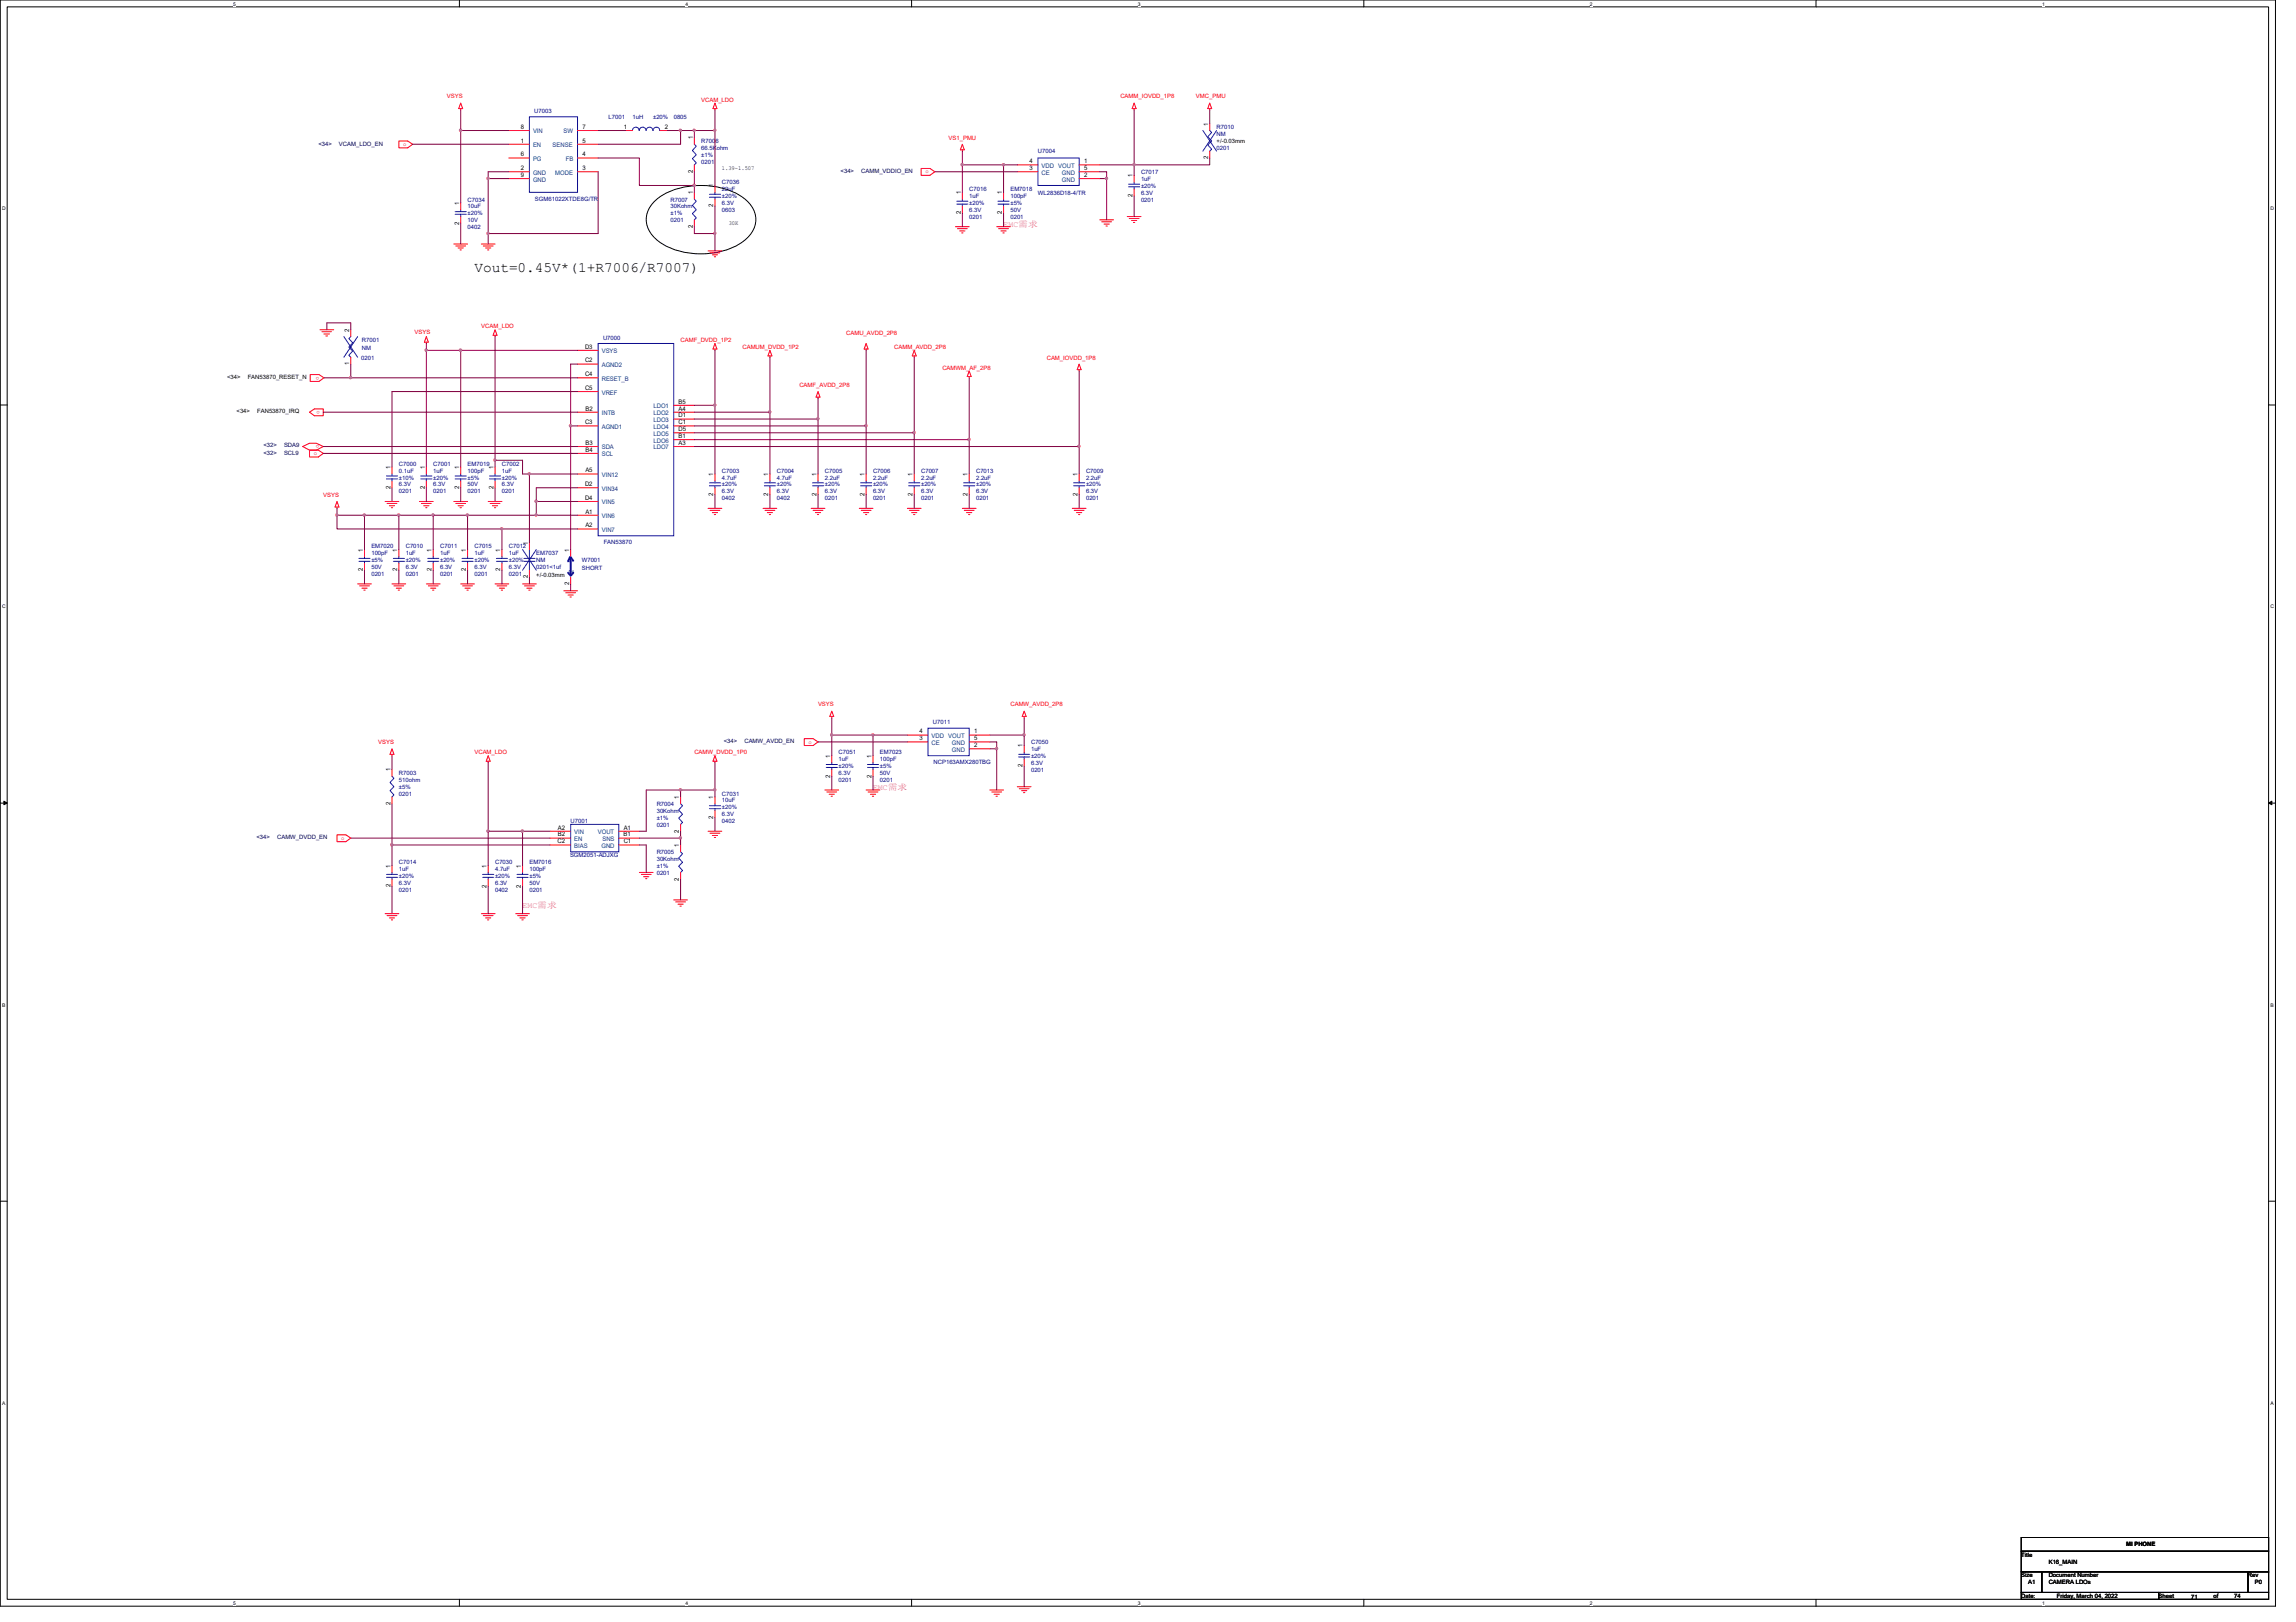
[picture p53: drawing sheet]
<svg xmlns="http://www.w3.org/2000/svg" width="297mm" height="210mm" viewBox="0 0 297 210" stroke-linecap="round" stroke-linejoin="round" font-family="sans-serif">
<defs><g id="words">
<text font-size="1.9" x="61.4" y="35.3">Vout=0.45V*(1+R7006/R7007)</text>
<g font-size="1.1" fill="#f0f">
<text x="129.8" y="29.4">EMC需需</text>
<text x="112.9" y="102.3">EMC需需</text>
<text x="67.6" y="117.6">EMC需需</text>
</g>
<g font-size=".8" fill="#f00">
<text x="57.8" y="12.7">VSYS</text>
<text x="90.7" y="13.2">VCAM_LDO</text>
<text x="144.9" y="12.7">CAMM_IOVDD_1P8</text>
<text x="154.7" y="12.7">VMC_PMU</text>
<text x="52.2" y="18.9">o</text>
<text x="119.7" y="22.4">o</text>
<text x="122.7" y="18.1">VS1_PMU</text>
<text x="53.6" y="43.2">VSYS</text>
<text x="62.3" y="42.5">VCAM_LDO</text>
<text x="88.1" y="44.3">CAMF_DVDD_1P2</text>
<text x="96.1" y="45.2">CAMUM_DVDD_1P2</text>
<text x="109.5" y="43.4">CAMU_AVDD_2P8</text>
<text x="115.7" y="45.2">CAMM_AVDD_2P8</text>
<text x="121.9" y="47.8">CAMWM_AF_2P8</text>
<text x="135.4" y="46.5">CAM_IOVDD_1P8</text>
<text x="41.3" y="48.7" transform="rotate(180 41.3 48.7)">o</text>
<text x="41.4" y="53.2" transform="rotate(180 41.4 53.2)">o</text>
<text x="103.4" y="50.1">CAMF_AVDD_2P8</text>
<text x="40.6" y="58.9">o</text>
<text x="41.3" y="57.6" transform="rotate(180 41.3 57.6)">o</text>
<text x="41.8" y="64.3">VSYS</text>
<text x="105.8" y="91.4">VSYS</text>
<text x="130.7" y="91.4">CAMW_AVDD_2P8</text>
<text x="48.9" y="96.3">VSYS</text>
<text x="61.4" y="97.6">VCAM_LDO</text>
<text x="89.8" y="97.6">CAMW_DVDD_1P0</text>
<text x="104.6" y="96.2">o</text>
<text x="44.2" y="108.7">o</text>
</g>
<g font-size=".8">
<text x="67.4" y="16.7">8</text>
<text x="75.4" y="16.7">7</text>
<text x="80.7" y="16.7">1</text>
<text x="86" y="16.7">2</text>
<text x="156.3" y="16.3" transform="rotate(-90 156.3 16.3)">1</text>
<text x="67.4" y="18.5">1</text>
<text x="67.4" y="20.2">6</text>
<text x="67.4" y="22">2</text>
<text x="67.4" y="22.9">9</text>
<text x="75.4" y="22">3</text>
<text x="75.4" y="20.2">4</text>
<text x="75.4" y="18.5">5</text>
<text x="89.6" y="22.4" transform="rotate(-90 89.6 22.4)">2</text>
<text x="89.6" y="18" transform="rotate(-90 89.6 18)">1</text>
<text x="93.4" y="22">1.39~1.507</text>
<text x="133.2" y="22">3</text>
<text x="133.2" y="21.1">4</text>
<text x="140.2" y="21.1">1</text>
<text x="140.2" y="22.9">2</text>
<text x="140.2" y="22">5</text>
<text x="146.5" y="22.9" transform="rotate(-90 146.5 22.9)">1</text>
<text x="156.3" y="20.6" transform="rotate(-90 156.3 20.6)">2</text>
<text x="157.4" y="18.5">+/-0.03mm</text>
<text x="59.4" y="29.1" transform="rotate(-90 59.4 29.1)">2</text>
<text x="59.4" y="26.5" transform="rotate(-90 59.4 26.5)">1</text>
<text x="89.6" y="29.5" transform="rotate(-90 89.6 29.5)">2</text>
<text x="89.6" y="25.1" transform="rotate(-90 89.6 25.1)">1</text>
<text x="92.3" y="24.3" transform="rotate(-90 92.3 24.3)">1</text>
<text x="92.3" y="26.8" transform="rotate(-90 92.3 26.8)">2</text>
<text x="94.3" y="29.1">30K</text>
<text x="124.3" y="27.7" transform="rotate(-90 124.3 27.7)">2</text>
<text x="124.3" y="25.1" transform="rotate(-90 124.3 25.1)">1</text>
<text x="129.6" y="27.7" transform="rotate(-90 129.6 27.7)">2</text>
<text x="129.6" y="25.1" transform="rotate(-90 129.6 25.1)">1</text>
<text x="146.5" y="25.5" transform="rotate(-90 146.5 25.5)">2</text>
<text x="45.2" y="47.3" transform="rotate(-90 45.2 47.3)">1</text>
<text x="45.2" y="42.9" transform="rotate(-90 45.2 42.9)">2</text>
<text x="75.7" y="45.1">D3</text>
<text x="75.7" y="46.9">C2</text>
<text x="29.4" y="49.1">&lt;34&gt;</text>
<text x="30.6" y="53.5">&lt;34&gt;</text>
<text x="32" y="49.1">FAN53870_RESET_N</text>
<text x="33.3" y="53.5">FAN53870_IRQ</text>
<text x="75.7" y="50.5">C5</text>
<text x="75.7" y="48.7">C4</text>
<text x="75.7" y="53.1">B2</text>
<text x="87.8" y="52.2">B5</text>
<text x="87.8" y="53.1">A4</text>
<text x="75.7" y="54.9">C3</text>
<text x="75.7" y="58.5">B4</text>
<text x="75.7" y="57.6">B3</text>
<text x="87.8" y="54">D1</text>
<text x="87.8" y="54.9">C1</text>
<text x="87.8" y="55.8">D5</text>
<text x="87.8" y="56.7">B1</text>
<text x="87.8" y="57.6">A3</text>
<text x="50.5" y="63.3" transform="rotate(-90 50.5 63.3)">2</text>
<text x="50.5" y="60.7" transform="rotate(-90 50.5 60.7)">1</text>
<text x="54.9" y="63.3" transform="rotate(-90 54.9 63.3)">2</text>
<text x="54.9" y="60.7" transform="rotate(-90 54.9 60.7)">1</text>
<text x="59.4" y="63.3" transform="rotate(-90 59.4 63.3)">2</text>
<text x="59.4" y="60.7" transform="rotate(-90 59.4 60.7)">1</text>
<text x="63.8" y="63.3" transform="rotate(-90 63.8 63.3)">2</text>
<text x="63.8" y="60.7" transform="rotate(-90 63.8 60.7)">1</text>
<text x="75.7" y="62.9">D2</text>
<text x="75.7" y="64.7">D4</text>
<text x="75.7" y="61.1">A5</text>
<text x="92.3" y="64.2" transform="rotate(-90 92.3 64.2)">2</text>
<text x="92.3" y="61.6" transform="rotate(-90 92.3 61.6)">1</text>
<text x="99.4" y="64.2" transform="rotate(-90 99.4 64.2)">2</text>
<text x="99.4" y="61.6" transform="rotate(-90 99.4 61.6)">1</text>
<text x="105.6" y="64.2" transform="rotate(-90 105.6 64.2)">2</text>
<text x="105.6" y="61.6" transform="rotate(-90 105.6 61.6)">1</text>
<text x="111.8" y="64.2" transform="rotate(-90 111.8 64.2)">2</text>
<text x="111.8" y="61.6" transform="rotate(-90 111.8 61.6)">1</text>
<text x="118.1" y="64.2" transform="rotate(-90 118.1 64.2)">2</text>
<text x="118.1" y="61.6" transform="rotate(-90 118.1 61.6)">1</text>
<text x="125.2" y="64.2" transform="rotate(-90 125.2 64.2)">2</text>
<text x="125.2" y="61.6" transform="rotate(-90 125.2 61.6)">1</text>
<text x="139.4" y="64.2" transform="rotate(-90 139.4 64.2)">2</text>
<text x="139.4" y="61.6" transform="rotate(-90 139.4 61.6)">1</text>
<text x="46.9" y="71.4" transform="rotate(-90 46.9 71.4)">1</text>
<text x="51.4" y="71.4" transform="rotate(-90 51.4 71.4)">1</text>
<text x="55.8" y="71.4" transform="rotate(-90 55.8 71.4)">1</text>
<text x="60.3" y="71.4" transform="rotate(-90 60.3 71.4)">1</text>
<text x="64.7" y="71.4" transform="rotate(-90 64.7 71.4)">1</text>
<text x="68.3" y="70.5" transform="rotate(-90 68.3 70.5)">1</text>
<text x="73.6" y="71.4" transform="rotate(-90 73.6 71.4)">1</text>
<text x="75.7" y="66.5">A1</text>
<text x="75.7" y="68.2">A2</text>
<text x="46.9" y="74" transform="rotate(-90 46.9 74)">2</text>
<text x="51.4" y="74" transform="rotate(-90 51.4 74)">2</text>
<text x="55.8" y="74" transform="rotate(-90 55.8 74)">2</text>
<text x="60.3" y="74" transform="rotate(-90 60.3 74)">2</text>
<text x="64.7" y="74" transform="rotate(-90 64.7 74)">2</text>
<text x="68.3" y="74.8" transform="rotate(-90 68.3 74.8)">2</text>
<text x="69.4" y="74.7">+/-0.03mm</text>
<text x="73.6" y="75.7" transform="rotate(-90 73.6 75.7)">2</text>
<text x="119" y="95.8">3</text>
<text x="119" y="94.9">4</text>
<text x="126" y="95.8">5</text>
<text x="126" y="94.9">1</text>
<text x="50.5" y="99.8" transform="rotate(-90 50.5 99.8)">1</text>
<text x="107.4" y="100.6" transform="rotate(-90 107.4 100.6)">2</text>
<text x="107.4" y="98" transform="rotate(-90 107.4 98)">1</text>
<text x="112.7" y="100.6" transform="rotate(-90 112.7 100.6)">2</text>
<text x="112.7" y="98" transform="rotate(-90 112.7 98)">1</text>
<text x="126" y="96.7">2</text>
<text x="132.3" y="99.3" transform="rotate(-90 132.3 99.3)">2</text>
<text x="132.3" y="96.7" transform="rotate(-90 132.3 96.7)">1</text>
<text x="50.5" y="104.2" transform="rotate(-90 50.5 104.2)">2</text>
<text x="72.2" y="107.4">A2</text>
<text x="80.7" y="107.4">A1</text>
<text x="87.8" y="107.7" transform="rotate(-90 87.8 107.7)">2</text>
<text x="87.8" y="103.4" transform="rotate(-90 87.8 103.4)">1</text>
<text x="92.3" y="106" transform="rotate(-90 92.3 106)">2</text>
<text x="92.3" y="103.4" transform="rotate(-90 92.3 103.4)">1</text>
<text x="50.5" y="112.3" transform="rotate(-90 50.5 112.3)">1</text>
<text x="62.9" y="112.3" transform="rotate(-90 62.9 112.3)">1</text>
<text x="67.4" y="112.3" transform="rotate(-90 67.4 112.3)">1</text>
<text x="72.1" y="109.1">C2</text>
<text x="72.2" y="108.2">B2</text>
<text x="80.7" y="108.2">B1</text>
<text x="80.7" y="109.1">C1</text>
<text x="87.8" y="114" transform="rotate(-90 87.8 114)">2</text>
<text x="87.8" y="109.6" transform="rotate(-90 87.8 109.6)">1</text>
<text x="50.5" y="114.9" transform="rotate(-90 50.5 114.9)">2</text>
<text x="62.9" y="114.9" transform="rotate(-90 62.9 114.9)">2</text>
<text x="67.4" y="114.9" transform="rotate(-90 67.4 114.9)">2</text>
<text x="261.5" y="201.5">Title</text>
<text x="265" y="202.4">K16_MAIN</text>
<text x="275.1" y="200.1">MI PHONE</text>
<text x="261.5" y="204.1">Size</text>
<text x="261.5" y="206.8">Date:</text>
<text x="262.4" y="205">A1</text>
<text x="265" y="204.1">Document Number</text>
<text x="265" y="205">CAMERA LDOs</text>
<text x="266.1" y="206.8">Friday, March 04, 2022</text>
<text x="279.3" y="206.8">Sheet</text>
<text x="283.5" y="206.9">71</text>
<text x="286.4" y="206.8">of</text>
<text x="289" y="206.8">74</text>
<text x="290.8" y="204.1">Rev</text>
<text x="291.7" y="205">P0</text>
</g>
<g font-size=".8" fill="#004080">
<text x="69" y="17.3">VIN</text>
<text x="72.9" y="17.3">SW</text>
<text x="69" y="19">EN</text>
<text x="69" y="20.8">PG</text>
<text x="69" y="22.6">GND</text>
<text x="69" y="23.5">GND</text>
<text x="71.5" y="19">SENSE</text>
<text x="71.8" y="22.6">MODE</text>
<text x="73.2" y="20.8">FB</text>
<text x="134.7" y="22.6">CE</text>
<text x="134.7" y="21.7">VDD VOUT</text>
<text x="137.4" y="23.5">GND</text>
<text x="137.4" y="22.6">GND</text>
<text x="77.8" y="45.7">VSYS</text>
<text x="77.8" y="47.5">AGND2</text>
<text x="77.8" y="49.3">RESET_B</text>
<text x="77.8" y="51.1">VREF</text>
<text x="77.8" y="53.7">INTB</text>
<text x="84.5" y="52.8">LDO1</text>
<text x="84.5" y="53.7">LDO2</text>
<text x="77.8" y="55.5">AGND1</text>
<text x="77.8" y="59.1">SCL</text>
<text x="77.8" y="58.2">SDA</text>
<text x="84.5" y="54.6">LDO3</text>
<text x="84.5" y="55.5">LDO4</text>
<text x="84.5" y="56.4">LDO5</text>
<text x="84.5" y="57.3">LDO6</text>
<text x="84.5" y="58.2">LDO7</text>
<text x="77.8" y="61.7">VIN12</text>
<text x="77.8" y="63.5">VIN34</text>
<text x="77.8" y="65.3">VIN5</text>
<text x="77.8" y="67.1">VIN6</text>
<text x="77.8" y="68.8">VIN7</text>
<text x="74.2" y="74.2" transform="rotate(-90 74.2 74.2)">2</text>
<text x="74.2" y="72.9" transform="rotate(-90 74.2 72.9)">1</text>
<text x="120.5" y="95.5">VDD VOUT</text>
<text x="120.5" y="96.4">CE</text>
<text x="123.1" y="96.4">GND</text>
<text x="123.1" y="97.3">GND</text>
<text x="74.3" y="108">VIN</text>
<text x="77.3" y="108">VOUT</text>
<text x="74.3" y="108.8">EN</text>
<text x="74.3" y="109.7">BIAS</text>
<text x="77.8" y="109.7">GND</text>
<text x="77.9" y="108.8">SNS</text>
</g>
<g font-size=".8" fill="#000080">
<text x="69.1" y="14.6">U7003</text>
<text x="78.7" y="15.4">L7001</text>
<text x="81.8" y="15.4">1uH</text>
<text x="84.5" y="15.4">±20%</text>
<text x="87.2" y="15.4">0805</text>
<text x="157.4" y="16.7">R7010</text>
<text x="157.4" y="17.6">NM</text>
<text x="90.7" y="18.5">R7006</text>
<text x="90.7" y="19.4">66.5Kohm</text>
<text x="90.7" y="20.3">±1%</text>
<text x="90.7" y="21.2">0201</text>
<text x="93.4" y="23.8">C7036</text>
<text x="134.3" y="19.9">U7004</text>
<text x="147.6" y="22.5">C7017</text>
<text x="147.6" y="23.4">1uF</text>
<text x="157.4" y="19.4">0201</text>
<text x="60.5" y="26.1">C7034</text>
<text x="60.5" y="27">10uF</text>
<text x="60.5" y="29.6">0402</text>
<text x="60.5" y="28.7">10V</text>
<text x="60.5" y="27.9">±20%</text>
<text x="69.2" y="26">SGM61022XTDE8G/TR</text>
<text x="86.7" y="26.1">R7007</text>
<text x="86.7" y="27">30Kohm</text>
<text x="86.7" y="27.9">±1%</text>
<text x="86.7" y="28.7">0201</text>
<text x="93.4" y="24.7">22uF</text>
<text x="93.4" y="27.4">0603</text>
<text x="93.4" y="26.5">6.3V</text>
<text x="93.4" y="25.6">±20%</text>
<text x="125.4" y="24.7">C7016</text>
<text x="125.4" y="25.6">1uF</text>
<text x="125.4" y="28.3">0201</text>
<text x="125.4" y="27.4">6.3V</text>
<text x="125.4" y="26.5">±20%</text>
<text x="130.7" y="24.7">EM7018</text>
<text x="130.7" y="25.6">100pF</text>
<text x="130.7" y="28.3">0201</text>
<text x="130.7" y="27.4">50V</text>
<text x="130.7" y="26.5">±5%</text>
<text x="134.3" y="25.3">WL2836D18-4/TR</text>
<text x="147.6" y="26.1">0201</text>
<text x="147.6" y="25.2">6.3V</text>
<text x="147.6" y="24.3">±20%</text>
<text x="46.7" y="46.5">0201</text>
<text x="46.8" y="44.3">R7001</text>
<text x="46.8" y="45.3">NM</text>
<text x="78" y="43.9">U7000</text>
<text x="51.6" y="60.3">C7000</text>
<text x="51.6" y="61.2">0.1uF</text>
<text x="51.6" y="63.8">0201</text>
<text x="51.6" y="63">6.3V</text>
<text x="51.6" y="62.1">±10%</text>
<text x="56" y="60.3">C7001</text>
<text x="56" y="61.2">1uF</text>
<text x="56" y="63.8">0201</text>
<text x="56" y="63">6.3V</text>
<text x="56" y="62.1">±20%</text>
<text x="60.5" y="60.3">EM7019</text>
<text x="60.5" y="61.2">100pF</text>
<text x="60.5" y="63.8">0201</text>
<text x="60.5" y="63">50V</text>
<text x="60.5" y="62.1">±5%</text>
<text x="64.9" y="60.3">C7002</text>
<text x="64.9" y="61.2">1uF</text>
<text x="64.9" y="63.8">0201</text>
<text x="64.9" y="63">6.3V</text>
<text x="64.9" y="62.1">±20%</text>
<text x="93.4" y="61.2">C7003</text>
<text x="93.4" y="62.1">4.7uF</text>
<text x="93.4" y="64.7">0402</text>
<text x="93.4" y="63.8">6.3V</text>
<text x="93.4" y="63">±20%</text>
<text x="100.5" y="61.2">C7004</text>
<text x="100.5" y="62.1">4.7uF</text>
<text x="100.5" y="64.7">0402</text>
<text x="100.5" y="63.8">6.3V</text>
<text x="100.5" y="62.9">±20%</text>
<text x="106.7" y="61.2">C7005</text>
<text x="106.7" y="62.1">2.2uF</text>
<text x="106.7" y="64.7">0201</text>
<text x="106.7" y="63.8">6.3V</text>
<text x="106.7" y="63">±20%</text>
<text x="112.9" y="61.2">C7006</text>
<text x="112.9" y="62.1">2.2uF</text>
<text x="112.9" y="64.7">0201</text>
<text x="112.9" y="63.8">6.3V</text>
<text x="112.9" y="63">±20%</text>
<text x="119.2" y="61.2">C7007</text>
<text x="119.2" y="62.1">2.2uF</text>
<text x="119.2" y="64.7">0201</text>
<text x="119.2" y="63.8">6.3V</text>
<text x="119.2" y="62.9">±20%</text>
<text x="126.3" y="61.2">C7013</text>
<text x="126.3" y="62.1">2.2uF</text>
<text x="126.3" y="64.7">0201</text>
<text x="126.3" y="63.8">6.3V</text>
<text x="126.3" y="62.9">±20%</text>
<text x="140.5" y="61.2">C7009</text>
<text x="140.5" y="62.1">2.2uF</text>
<text x="140.5" y="64.7">0201</text>
<text x="140.5" y="63.8">6.3V</text>
<text x="140.5" y="63">±20%</text>
<text x="48" y="71">EM7020</text>
<text x="48" y="71.8">100pF</text>
<text x="52.5" y="71">C7010</text>
<text x="52.5" y="71.8">1uF</text>
<text x="56.9" y="71">C7011</text>
<text x="56.9" y="71.8">1uF</text>
<text x="61.4" y="71">C7015</text>
<text x="61.4" y="71.8">1uF</text>
<text x="65.8" y="71">C7012</text>
<text x="65.8" y="71.8">1uF</text>
<text x="69.4" y="71.8">EM7037</text>
<text x="78.1" y="70.4">FAN53870</text>
<text x="48" y="74.5">0201</text>
<text x="48" y="73.6">50V</text>
<text x="48" y="72.7">±5%</text>
<text x="52.5" y="74.5">0201</text>
<text x="52.5" y="73.6">6.3V</text>
<text x="52.5" y="72.7">±20%</text>
<text x="56.9" y="74.5">0201</text>
<text x="56.9" y="73.6">6.3V</text>
<text x="56.9" y="72.7">±20%</text>
<text x="61.4" y="74.5">0201</text>
<text x="61.4" y="73.6">6.3V</text>
<text x="61.4" y="72.7">±20%</text>
<text x="65.8" y="74.5">0201</text>
<text x="65.8" y="73.6">6.3V</text>
<text x="65.8" y="72.7">±20%</text>
<text x="69.4" y="72.7">NM</text>
<text x="69.4" y="73.6">0201&lt;1uf</text>
<text x="75.3" y="72.7">W7001</text>
<text x="75.3" y="73.8">SHORT</text>
<text x="120.7" y="93.7">U7011</text>
<text x="51.6" y="100.3">R7003</text>
<text x="51.6" y="101.2">510ohm</text>
<text x="108.5" y="97.6">C7051</text>
<text x="108.5" y="98.5">1uF</text>
<text x="108.5" y="101.2">0201</text>
<text x="108.5" y="100.3">6.3V</text>
<text x="108.5" y="99.4">±20%</text>
<text x="113.8" y="97.6">EM7023</text>
<text x="113.8" y="98.5">100pF</text>
<text x="113.8" y="101.2">0201</text>
<text x="113.8" y="100.3">50V</text>
<text x="113.8" y="99.4">±5%</text>
<text x="120.8" y="98.8">NCP163AMX280TBG</text>
<text x="133.4" y="96.3">C7050</text>
<text x="133.4" y="97.2">1uF</text>
<text x="133.4" y="99.9">0201</text>
<text x="133.4" y="99">6.3V</text>
<text x="133.4" y="98.1">±20%</text>
<text x="51.6" y="102.1">±5%</text>
<text x="51.6" y="103">0201</text>
<text x="73.8" y="106.5">U7001</text>
<text x="85" y="104.3">R7004</text>
<text x="85" y="105.2">30Kohm</text>
<text x="85" y="106.1">±1%</text>
<text x="85" y="107">0201</text>
<text x="93.4" y="103">C7031</text>
<text x="93.4" y="103.8">10uF</text>
<text x="93.4" y="106.5">0402</text>
<text x="93.4" y="105.6">6.3V</text>
<text x="93.4" y="104.7">±20%</text>
<text x="51.6" y="111.8">C7014</text>
<text x="51.6" y="112.7">1uF</text>
<text x="51.6" y="113.6">±20%</text>
<text x="64" y="111.8">C7030</text>
<text x="64" y="112.7">4.7uF</text>
<text x="64" y="113.6">±20%</text>
<text x="68.5" y="111.8">EM7016</text>
<text x="68.5" y="112.7">100pF</text>
<text x="68.5" y="113.6">±5%</text>
<text x="73.7" y="111">SGM2051-ADJXG</text>
<text x="85" y="110.5">R7005</text>
<text x="85" y="111.4">30Kohm</text>
<text x="85" y="112.3">±1%</text>
<text x="85" y="113.2">0201</text>
<text x="51.6" y="115.4">0201</text>
<text x="51.6" y="114.5">6.3V</text>
<text x="64" y="115.4">0402</text>
<text x="64" y="114.5">6.3V</text>
<text x="68.5" y="115.4">0201</text>
<text x="68.5" y="114.5">50V</text>
</g>
<g font-size=".8" fill="#000040">
<text x="41.2" y="18.8">&lt;34&gt;</text>
<text x="43.9" y="18.8">VCAM_LDO_EN</text>
<text x="108.8" y="22.4">&lt;34&gt;</text>
<text x="111.4" y="22.4">CAMM_VDDIO_EN</text>
<text x="34.1" y="58.8">&lt;32&gt;</text>
<text x="34.1" y="57.9">&lt;32&gt;</text>
<text x="36.7" y="57.9">SDA9</text>
<text x="36.7" y="58.8">SCL9</text>
<text x="93.6" y="96.2">&lt;34&gt;</text>
<text x="96.3" y="96.2">CAMW_AVDD_EN</text>
<text x="33.2" y="108.6">&lt;34&gt;</text>
<text x="35.9" y="108.6">CAMW_DVDD_EN</text>
</g>
<g font-size=".6">
<text x="30.2" y=".7">5</text>
<text x="88.7" y=".7">4</text>
<text x="147.2" y=".7">3</text>
<text x="205.7" y=".7">2</text>
<text x="264.2" y=".7">1</text>
<text x=".3" y="27.2">D</text>
<text x="293.7" y="27.2">D</text>
<text x=".3" y="78.7">C</text>
<text x="293.7" y="78.7">C</text>
<text x=".3" y="130.3">B</text>
<text x="293.7" y="130.3">B</text>
<text x=".3" y="181.8">A</text>
<text x="293.7" y="181.8">A</text>
<text x="30.2" y="207.7">5</text>
<text x="88.7" y="207.7">4</text>
<text x="147.2" y="207.7">3</text>
<text x="205.7" y="207.7">2</text>
<text x="264.2" y="207.7">1</text>
</g>
</g></defs>
<path d="M0 0h294.4v207.9h-294.4zM.9 .9h292.6v206.1h-292.6z" fill="none" stroke="#000" stroke-width=".13"/>
<g fill="#fff">
<path d="M30.2 .1h.3v.7h-.3z"/>
<path d="M30.2 207.1h.3v.7h-.3z"/>
</g>
<path d="M59.4 0v.9M59.4 207v.9" fill="none" stroke="#000" stroke-width=".13"/>
<g fill="#fff">
<path d="M88.7 .1h.3v.7h-.3z"/>
<path d="M88.7 207.1h.3v.7h-.3z"/>
</g>
<path d="M117.9 0v.9M117.9 207v.9" fill="none" stroke="#000" stroke-width=".13"/>
<g fill="#fff">
<path d="M147.2 .1h.3v.7h-.3z"/>
<path d="M147.2 207.1h.3v.7h-.3z"/>
</g>
<path d="M176.4 0v.9M176.4 207v.9" fill="none" stroke="#000" stroke-width=".13"/>
<g fill="#fff">
<path d="M205.7 .1h.3v.7h-.3z"/>
<path d="M205.7 207.1h.3v.7h-.3z"/>
</g>
<path d="M234.9 0v.9M234.9 207v.9" fill="none" stroke="#000" stroke-width=".13"/>
<g fill="#fff">
<path d="M264.2 .1h.3v.7h-.3z"/>
<path d="M264.2 207.1h.3v.7h-.3z"/>
<path d="M.3 26.6h.5v.7h-.5z"/>
<path d="M293.7 26.6h.5v.7h-.5z"/>
<path d="M.3 78.1h.5v.8h-.5z"/>
<path d="M293.7 78.1h.5v.8h-.5z"/>
</g>
<path d="M0 52.4h.9M293.5 52.4h.9" fill="none" stroke="#000" stroke-width=".13"/>
<g fill="#fff">
<path d="M.3 129.7h.4v.7h-.4z"/>
<path d="M293.7 129.7h.5v.7h-.5z"/>
</g>
<path d="M0 103.9h.9M.5 103.7l.4 .2-.4 .2zM293.5 103.9l.4-.2v.4zM293.5 103.9h.9" fill="none" stroke="#000" stroke-width=".13"/>
<path d="M.5 103.7l.4 .2-.4 .2zM293.5 103.9l.4-.2v.4z" fill="#000"/>
<g fill="#fff">
<path d="M.3 181.2h.4v.7h-.4z"/>
<path d="M293.7 181.2h.4v.7h-.4z"/>
</g>
<path d="M85 25.8a10 10 0 0 1 8.9-1.3 5.2 5.2 0 0 1 3.8 3.2 3.6 3.6 0 0 1-2 3.8 10.3 10.3 0 0 1-10 0 3.5 3.5 0 0 1-1.7-4.5l.4-.6zM0 155.4h.9M293.5 155.4h.9M261.5 199h32v1.7h-32zM261.5 200.7h32v2.7h-32zM261.5 203.4h2.7v2.7h-2.7zM261.5 206.1h17.8v.9h-17.8zM264.2 203.4h26.6v2.7h-26.6zM279.3 206.1h14.2v.9h-14.2zM290.8 203.4h2.7v2.7h-2.7z" fill="none" stroke="#000" stroke-width=".13"/>
<g fill="none" stroke="#f00" stroke-width=".13">
<path d="M51.6 18.2h1.1l.7 .5-.7 .4h-1.1zM59.6 13.3l.3 .8h-.6zM59.6 14.1v.1M65.8 16.9h2.7M65.8 18.7h2.7M74.7 16.9h2.7M74.7 18.7h2.7M80.9 16.9h.9M85.4 16.9h.9M89.8 17.8v.9M92.5 13.3l.2 .8h-.5zM92.5 14.1v.1"/>
<path d="M124.5 18.7l.3 .7h-.6zM124.5 19.4v.2M146.7 13.3l.3 .8h-.5zM146.7 14.1v.1M156.5 13.3l.3 .8h-.6zM156.5 14.1v.1M156.5 16v.9M156.5 19.6v.8M58.7 31.6h1.8M59 31.8h1.2M59.3 32.1h.6M59.5 32.3h.2"/>
<path d="M59.6 26.2v.9M59.6 28v.9M62.3 31.6h1.7M62.5 31.8h1.3M62.8 32.1h.7M63.1 32.3h.1M65.8 23.1h2.7M65.8 22.2h2.7M65.8 20.4h2.7M74.7 22.2h2.7M74.7 20.4h2.7M89.8 21.3v.9"/>
<path d="M89.8 24.9v.9M89.8 28.4v.9M91.6 32.5h1.8M91.9 32.7h1.2M92.2 33h.6M92.4 33.2h.2M92.5 24v.9M92.5 25.8v.9M119.2 21.8h1.1l.6 .4-.6 .5h-1.1zM123.6 29.3h1.8M123.9 29.6h1.2M124.2 29.9h.6"/>
<path d="M124.4 30.1h.2M124.5 24.9v.9M124.5 26.7v.9M128.9 29.3h1.8M129.2 29.6h1.3M129.5 29.9h.7M129.7 30.1h.2M129.8 24.9v.9M129.8 26.7v.9M131.6 21.3h2.7M131.6 22.2h2.7M139.6 21.3h2.7"/>
<path d="M139.6 23.1h2.7M139.6 22.2h2.7M142.3 28.4h1.8M142.5 28.7h1.3M142.8 29h.7M143.1 29.3h.2M145.8 28h1.8M146.1 28.3h1.3M146.4 28.5h.7M146.6 28.8h.2M146.7 22.7v.9M146.7 24.5v.9"/>
<path d="M39.2 57.8l.8-.4h.9l.9 .4-.9 .5h-.9zM40 58.3h1.2l.6 .4-.6 .4h-1.2zM40 53.3l.7-.4h1.1v.9h-1.1zM40.1 48.5h1.2l.6 .4-.6 .5h-1.2zM41.4 42.7h1.8M41.7 42.9h1.2M41.9 43.2h.7M42.2 43.5h.2M45.4 42.7v.9M45.4 46.2v.9M55.2 44.3v.1M55.2 43.6l.2 .7h-.5z"/>
<path d="M64 42.7l.3 .7h-.5zM64 43.4v.2M74.7 53.3h2.7M74.7 55.1h2.7M74.7 57.8h2.7M74.7 50.7h2.7M74.7 58.7h2.7M74.7 48.9h2.7M74.7 45.3h2.7M74.7 47.1h2.7M87.2 52.5h2.6M87.2 53.3h2.6"/>
<path d="M87.2 54.2h2.6M87.2 55.1h2.6M87.2 56h2.6M87.2 56.9h2.6M87.2 57.8h2.6M92.5 44.4l.2 .8h-.5zM92.5 45.2v.1M99.6 45.3l.3 .8h-.5zM99.6 46.1v.1M105.8 50.7l.3 .7h-.5zM105.8 51.4v.2M112.1 45.2v.1"/>
<path d="M112.1 44.4l.2 .8h-.5zM118.3 46.1v.1M118.3 45.3l.2 .8h-.5zM125.4 48.7v.2M125.4 48l.2 .7h-.5zM139.6 47.1l.3 .7h-.5zM139.6 47.8v.2M43.6 64.9l.3 .7h-.6zM43.6 65.6v.2M46.3 75.6h1.7M46.5 75.8h1.3M46.8 76.1h.7"/>
<path d="M47.1 76.4h.1M47.2 71.1v.9M47.2 72.9v.9M49.8 64.9h1.8M50.1 65.2h1.2M50.4 65.4h.7M50.6 65.7h.2M50.7 75.6h1.8M50.7 60.5v.8M50.7 62.2v.9M51 75.8h1.2M51.3 76.1h.6"/>
<path d="M51.5 76.4h.2M51.6 71.1v.9M51.6 72.9v.9M54.3 64.9h1.7M54.5 65.2h1.3M54.8 65.4h.7M55.1 65.7h.1M55.2 75.6h1.7M55.2 60.5v.8M55.2 62.2v.9M55.4 75.8h1.3M55.7 76.1h.7"/>
<path d="M56 76.4h.1M56 71.1v.9M56 72.9v.9M58.7 64.9h1.8M59 65.2h1.2M59.3 65.4h.6M59.5 65.7h.2M59.6 75.6h1.8M59.6 60.5v.8M59.6 62.2v.9M59.9 75.8h1.2M60.2 76.1h.6"/>
<path d="M60.4 76.4h.2M60.5 71.1v.9M60.5 72.9v.9M63.2 64.9h1.7M63.4 65.2h1.3M63.7 65.4h.7M64 65.7h.1M64 75.6h1.8M64 60.5v.8M64 62.2v.9M64.3 75.8h1.3M64.6 76.1h.7"/>
<path d="M64.9 76.4h.1M64.9 71.1v.9M64.9 72.9v.9M67.6 75.6h1.8M67.9 75.8h1.2M68.2 76.1h.6M68.4 76.4h.2M68.5 70.2v.9M68.5 73.8v.9M72.9 76.5h1.8M73.2 76.7h1.3M73.5 77h.7"/>
<path d="M73.7 77.3h.2M73.8 71.1v.9M73.8 74.7v.9M74.7 64.9h2.7M74.7 61.3h2.7M74.7 63.1h2.7M74.7 66.7h2.7M74.7 68.5h2.7M91.6 65.8h1.8M91.9 66h1.2M92.2 66.3h.6M92.4 66.6h.2"/>
<path d="M92.5 61.3v.9M92.5 63.1v.9M98.7 65.8h1.8M99 66h1.2M99.3 66.3h.6M99.5 66.6h.2M99.6 61.3v.9M99.6 63.1v.9M104.9 65.8h1.8M105.2 66h1.3M105.5 66.3h.7M105.7 66.6h.2"/>
<path d="M105.8 61.3v.9M105.8 63.1v.9M111.2 65.8h1.7M111.4 66h1.3M111.7 66.3h.7M112 66.6h.1M112.1 61.3v.9M112.1 63.1v.9M117.4 65.8h1.8M117.6 66h1.3M117.9 66.3h.7M118.2 66.6h.2"/>
<path d="M118.3 61.3v.9M118.3 63.1v.9M124.5 65.8h1.8M124.8 66h1.2M125 66.3h.7M125.3 66.6h.2M125.4 61.3v.9M125.4 63.1v.9M138.7 65.8h1.8M139 66h1.2M139.3 66.3h.7M139.5 66.6h.2"/>
<path d="M139.6 61.3v.9M139.6 63.1v.9M50.7 96.9l.3 .7h-.5zM50.7 97.6v.2M50.7 99.6v.9M63.2 97.8l.2 .7h-.5zM63.2 98.5v.2M92.5 97.8l.2 .7h-.5zM92.5 98.5v.2M104.1 95.6h1.1l.6 .4-.6 .5h-1.1zM107.6 92l.3 .7h-.5zM107.6 92.7v.2"/>
<path d="M107.6 97.8v.9M107.6 99.6v.9M112.9 97.8v.9M112.9 99.6v.9M117.4 95.1h2.7M117.4 96h2.7M125.4 95.1h2.7M125.4 96.9h2.7M125.4 96h2.7M132.5 92l.3 .7h-.6zM132.5 92.7v.2M132.5 96.5v.9"/>
<path d="M132.5 98.3v.8M43.6 108h1.1l.7 .5-.7 .4h-1.1zM49.8 118.2h1.8M50.1 118.5h1.2M50.4 118.8h.7M50.6 119h.2M50.7 103.1v.9M50.7 112v.9M50.7 113.8v.9M62.3 118.2h1.7M62.5 118.5h1.3M62.8 118.8h.7"/>
<path d="M63.1 119h.1M63.2 112v.9M63.2 113.8v.9M66.7 118.2h1.8M67 118.5h1.2M67.3 118.8h.6M67.5 119h.2M67.6 112v.9M67.6 113.8v.9M71.2 107.6h2.6M71.2 108.5h2.6M71.2 109.3h2.6"/>
<path d="M80.1 107.6h2.6M80.1 108.5h2.6M80.1 109.3h2.6M82.7 112.9h1.8M83 113.2h1.2M83.3 113.5h.6M83.5 113.7h.2M87.2 116.5h1.7M87.4 116.7h1.3M87.7 117h.7M88 117.3h.1M88.1 103.1v.9"/>
<path d="M88.1 106.7v.9M88.1 109.3v.9M88.1 112.9v.9M91.6 107.6h1.8M91.9 107.8h1.2M92.2 108.1h.6M92.4 108.4h.2M92.5 103.1v.9M92.5 104.9v.9M106.7 102.2h1.8M107 102.5h1.2M107.3 102.8h.6"/>
<path d="M107.5 103h.2M112.1 102.2h1.7M112.3 102.5h1.3M112.6 102.8h.7M112.9 103h.1M128.1 102.2h1.7M128.3 102.5h1.3M128.6 102.8h.7M128.9 103h.1M131.6 101.8h1.8M131.9 102.1h1.2M132.2 102.3h.6"/>
<path d="M132.4 102.6h.2"/>
</g>
<g fill="none" stroke="#00f" stroke-width=".13">
<path d="M68.5 15.1h6.2v9.8h-6.2zM82.7 16.9a.42 .42 0 0 0-.4-.4 .42 .42 0 0 0-.5 .4M83.6 16.9a.42 .42 0 0 0-.5-.4 .42 .42 0 0 0-.4 .4M84.5 16.9a.42 .42 0 0 0-.5-.4 .42 .42 0 0 0-.4 .4M85.3 16.9a.42 .42 0 0 0-.4-.4 .42 .42 0 0 0-.4 .4M89.8 18.7l.3 .2-.5 .6 .5 .5-.5 .5 .5 .6-.3 .2M155.6 16.9l1.8 2.7M156.5 16.9l.3 .2-.5 .6 .5 .5-.5 .6 .5 .5-.3 .3M157.4 16.9l-1.8 2.7M58.9 27.4h1.4M58.9 27.7h1.4M59.6 27.1v.3"/>
<path d="M59.6 27.7v.3M89.8 25.8l.3 .2-.5 .6 .5 .5-.5 .5 .5 .6-.3 .2M91.8 25.1h1.4M91.8 25.5h1.4M92.5 24.9v.2M92.5 25.5v.3M123.8 26h1.4M123.8 26.4h1.4M124.5 25.8v.2M124.5 26.4v.3M129.1 26h1.5M129.1 26.4h1.5"/>
<path d="M129.8 25.8v.2M129.8 26.4v.3M134.3 20.4h5.3v3.6h-5.3zM146 23.8h1.4M146 24.2h1.4M146.7 23.6v.2M146.7 24.2v.3M44.5 43.6l1.8 2.6M45.4 43.6l-.3 .2 .5 .6-.5 .5 .5 .5-.5 .6 .3 .2M46.3 43.6l-1.8 2.6M77.4 44.4h9.8v24.9h-9.8zM46.4 72.3h1.5"/>
<path d="M46.4 72.6h1.5M47.2 72v.3M47.2 72.6v.3M50 61.6h1.4M50 62h1.4M50.7 61.3v.3M50.7 62v.2M50.9 72.3h1.4M50.9 72.6h1.4M51.6 72v.3M51.6 72.6v.3M54.4 61.6h1.5"/>
<path d="M54.4 62h1.5M55.2 61.3v.3M55.2 62v.2M55.3 72.3h1.5M55.3 72.6h1.5M56 72v.3M56 72.6v.3M58.9 61.6h1.4M58.9 62h1.4M59.6 61.3v.3M59.6 62v.2M59.8 72.3h1.4"/>
<path d="M59.8 72.6h1.4M60.5 72v.3M60.5 72.6v.3M63.3 61.6h1.5M63.3 62h1.5M64 61.3v.3M64 62v.2M64.2 72.3h1.5M64.2 72.6h1.5M64.9 72v.3M64.9 72.6v.3M67.6 71.1l1.8 2.7"/>
<path d="M67.8 72.3h1.4M67.8 72.6h1.4M68.5 71.1v1.2M68.5 72.6v1.2M69.4 71.1l-1.8 2.7M91.8 62.5h1.4M91.8 62.9h1.4M92.5 62.2v.3M92.5 62.9v.2M98.9 62.5h1.4M98.9 62.9h1.4M99.6 62.2v.3"/>
<path d="M99.6 62.9v.2M105.1 62.5h1.5M105.1 62.9h1.5M105.8 62.2v.3M105.8 62.9v.2M111.3 62.5h1.5M111.3 62.9h1.5M112.1 62.2v.3M112.1 62.9v.2M117.6 62.5h1.4M117.6 62.9h1.4M118.3 62.2v.3"/>
<path d="M118.3 62.9v.2M124.7 62.5h1.4M124.7 62.9h1.4M125.4 62.2v.3M125.4 62.9v.2M138.9 62.5h1.4M138.9 62.9h1.4M139.6 62.2v.3M139.6 62.9v.2M106.9 98.9h1.4M106.9 99.3h1.4M107.6 98.7v.2"/>
<path d="M107.6 99.3v.3M112.2 98.9h1.5M112.2 99.3h1.5M112.9 98.7v.2M112.9 99.3v.3M120.1 94.2h5.3v3.6h-5.3zM131.8 97.6h1.4M131.8 98h1.4M132.5 97.4v.2M132.5 98v.3M50 113.2h1.4M50 113.5h1.4"/>
<path d="M50.7 100.5l.3 .2-.5 .6 .5 .5-.5 .5 .5 .6-.3 .2M50.7 112.9v.3M50.7 113.5v.3M62.4 113.2h1.5M62.4 113.5h1.5M63.2 112.9v.3M63.2 113.5v.3M66.9 113.2h1.4M66.9 113.5h1.4M67.6 112.9v.3M67.6 113.5v.3M73.8 106.7h6.3v3.5h-6.3z"/>
<path d="M88.1 104l.2 .3-.5 .5 .5 .6-.5 .5 .5 .5-.2 .3M88.1 110.2l.2 .3-.5 .5 .5 .6-.5 .5 .5 .5-.2 .3M91.8 104.3h1.4M91.8 104.6h1.4M92.5 104v.3M92.5 104.6v.3"/>
</g>
<path d="M73.5 74.1l.3 .4M73.7 72.1l-.2 .5M73.8 72.3v2M73.8 72.1l.4 .5M74.2 74.1l-.3 .3" fill="none" stroke="#00f" stroke-width=".25"/>
<path d="M59.6 14.2v2.7h6.2M92.5 14.2v2.7" fill="none" stroke="#800040" stroke-width=".13"/>
<path d="M59.5 16.8h.2v.2h-.2z" fill-rule="evenodd" fill="#f0f"/>
<path d="M59.5 16.8h.2v.2h-.2z" fill="none" stroke="#f0f" stroke-width=".13"/>
<path d="M59.6 16.9v9.3M77.4 16.9h3.5M86.3 16.9h3.5" fill="none" stroke="#800040" stroke-width=".13"/>
<path d="M87.9 16.8h.2v.2h-.2z" fill-rule="evenodd" fill="#f0f"/>
<path d="M87.9 16.8h.2v.2h-.2z" fill="none" stroke="#f0f" stroke-width=".13"/>
<path d="M88.1 16.9v1.8M92.5 16.9h-2.7v.9" fill="none" stroke="#800040" stroke-width=".13"/>
<path d="M89.7 16.8h.2v.2h-.2z" fill-rule="evenodd" fill="#f0f"/>
<path d="M89.7 16.8h.2v.2h-.2z" fill="none" stroke="#f0f" stroke-width=".13"/>
<path d="M92.5 16.9v7.1" fill="none" stroke="#800040" stroke-width=".13"/>
<path d="M92.4 16.8h.2v.2h-.2z" fill-rule="evenodd" fill="#f0f"/>
<path d="M92.4 16.8h.2v.2h-.2z" fill="none" stroke="#f0f" stroke-width=".13"/>
<path d="M53.4 18.7h12.4M77.4 18.7h10.7M63.2 23.1h2.6M65.8 22.2h-2.6v8M77.4 22.2v8M89.8 22.2v1.8" fill="none" stroke="#800040" stroke-width=".13"/>
<path d="M63 23h.2v.2h-.2z" fill-rule="evenodd" fill="#f0f"/>
<path d="M63 23h.2v.2h-.2z" fill="none" stroke="#f0f" stroke-width=".13"/>
<path d="M92.5 26.7v3.5" fill="none" stroke="#800040" stroke-width=".13"/>
<path d="M92.4 30.1h.2v.2h-.2z" fill-rule="evenodd" fill="#f0f"/>
<path d="M92.4 30.1h.2v.2h-.2z" fill="none" stroke="#f0f" stroke-width=".13"/>
<path d="M59.6 28.9v2.7M77.4 30.2h-14.2v1.4" fill="none" stroke="#800040" stroke-width=".13"/>
<path d="M63 30.1h.2v.2h-.2z" fill-rule="evenodd" fill="#f0f"/>
<path d="M63 30.1h.2v.2h-.2z" fill="none" stroke="#f0f" stroke-width=".13"/>
<path d="M124.5 19.6v5.3M146.7 14.2v7.1M89.8 29.3v.9h2.7v2.3M124.5 21.3h5.3" fill="none" stroke="#800040" stroke-width=".13"/>
<path d="M129.7 21.2h.2v.2h-.2z" fill-rule="evenodd" fill="#f0f"/>
<path d="M129.7 21.2h.2v.2h-.2z" fill="none" stroke="#f0f" stroke-width=".13"/>
<path d="M124.4 21.2h.2v.2h-.2z" fill-rule="evenodd" fill="#f0f"/>
<path d="M124.4 21.2h.2v.2h-.2z" fill="none" stroke="#f0f" stroke-width=".13"/>
<path d="M120.9 22.2h10.7M131.6 21.3h-1.8v3.6M142.3 22.2h.9v6.2M142.3 23.1h.9M142.3 21.3h4.4v1.4" fill="none" stroke="#800040" stroke-width=".13"/>
<path d="M143 23h.2v.2h-.2z" fill-rule="evenodd" fill="#f0f"/>
<path d="M143 23h.2v.2h-.2z" fill="none" stroke="#f0f" stroke-width=".13"/>
<path d="M77.4 20.4h5.3v3.6h7.1M124.5 27.6v1.7M129.8 27.6v1.7M146.7 25.4v2.6" fill="none" stroke="#800040" stroke-width=".13"/>
<path d="M89.7 23.9h.2v.2h-.2z" fill-rule="evenodd" fill="#f0f"/>
<path d="M89.7 23.9h.2v.2h-.2z" fill="none" stroke="#f0f" stroke-width=".13"/>
<path d="M156.5 14.2v1.8M89.8 24v.9M156.5 20.4v.9h-9.8" fill="none" stroke="#800040" stroke-width=".13"/>
<path d="M146.6 21.2h.2v.2h-.2z" fill-rule="evenodd" fill="#f0f"/>
<path d="M146.6 21.2h.2v.2h-.2z" fill="none" stroke="#f0f" stroke-width=".13"/>
<path d="M107.6 95.1h5.3M107.6 92.9v4.9M132.5 92.9v2.2" fill="none" stroke="#800040" stroke-width=".13"/>
<path d="M112.8 95h.2v.2h-.2z" fill-rule="evenodd" fill="#f0f"/>
<path d="M112.8 95h.2v.2h-.2z" fill="none" stroke="#f0f" stroke-width=".13"/>
<path d="M107.5 95h.2v.2h-.2z" fill-rule="evenodd" fill="#f0f"/>
<path d="M107.5 95h.2v.2h-.2z" fill="none" stroke="#f0f" stroke-width=".13"/>
<path d="M117.4 95.1h-4.5v2.7M128.1 95.1h4.4" fill="none" stroke="#800040" stroke-width=".13"/>
<path d="M132.4 95h.2v.2h-.2z" fill-rule="evenodd" fill="#f0f"/>
<path d="M132.4 95h.2v.2h-.2z" fill="none" stroke="#f0f" stroke-width=".13"/>
<path d="M105.8 96h11.6M128.1 96h.8v6.2M128.1 96.9h.8M132.5 95.1v1.4" fill="none" stroke="#800040" stroke-width=".13"/>
<path d="M128.8 96.8h.2v.2h-.2z" fill-rule="evenodd" fill="#f0f"/>
<path d="M128.8 96.8h.2v.2h-.2z" fill="none" stroke="#f0f" stroke-width=".13"/>
<path d="M42.3 42.7v-.9h3.1v.9M64 43.6v16M132.5 99.1v2.7M107.6 100.5v1.7M112.9 100.5v1.7" fill="none" stroke="#800040" stroke-width=".13"/>
<path d="M63.9 59.4h.2v.2h-.2z" fill-rule="evenodd" fill="#f0f"/>
<path d="M63.9 59.4h.2v.2h-.2z" fill="none" stroke="#f0f" stroke-width=".13"/>
<path d="M55.2 44.5v16M55.2 45.3h4.4" fill="none" stroke="#800040" stroke-width=".13"/>
<path d="M55 45.2h.2v.2h-.2z" fill-rule="evenodd" fill="#f0f"/>
<path d="M55 45.2h.2v.2h-.2z" fill="none" stroke="#f0f" stroke-width=".13"/>
<path d="M74.7 45.3h-15.1v15.2" fill="none" stroke="#800040" stroke-width=".13"/>
<path d="M59.5 45.2h.2v.2h-.2z" fill-rule="evenodd" fill="#f0f"/>
<path d="M59.5 45.2h.2v.2h-.2z" fill="none" stroke="#f0f" stroke-width=".13"/>
<path d="M92.5 45.3v7.2M112.1 45.3v9.8" fill="none" stroke="#800040" stroke-width=".13"/>
<path d="M111.9 55h.2v.2h-.2z" fill-rule="evenodd" fill="#f0f"/>
<path d="M111.9 55h.2v.2h-.2z" fill="none" stroke="#f0f" stroke-width=".13"/>
<path d="M99.6 46.2v7.1" fill="none" stroke="#800040" stroke-width=".13"/>
<path d="M99.5 53.2h.2v.2h-.2z" fill-rule="evenodd" fill="#f0f"/>
<path d="M99.5 53.2h.2v.2h-.2z" fill="none" stroke="#f0f" stroke-width=".13"/>
<path d="M118.3 46.2v9.8" fill="none" stroke="#800040" stroke-width=".13"/>
<path d="M118.1 55.9h.3v.2h-.3z" fill-rule="evenodd" fill="#f0f"/>
<path d="M118.1 55.9h.3v.2h-.3z" fill="none" stroke="#f0f" stroke-width=".13"/>
<path d="M45.4 47.1v1.8M73.8 47.1v8" fill="none" stroke="#800040" stroke-width=".13"/>
<path d="M73.7 55h.2v.2h-.2z" fill-rule="evenodd" fill="#f0f"/>
<path d="M73.7 55h.2v.2h-.2z" fill="none" stroke="#f0f" stroke-width=".13"/>
<path d="M73.8 47.1h.9M139.6 48v9.8" fill="none" stroke="#800040" stroke-width=".13"/>
<path d="M139.5 57.6h.2v.3h-.2z" fill-rule="evenodd" fill="#f0f"/>
<path d="M139.5 57.6h.2v.3h-.2z" fill="none" stroke="#f0f" stroke-width=".13"/>
<path d="M41.9 48.9h32.8" fill="none" stroke="#800040" stroke-width=".13"/>
<path d="M45.2 48.8h.3v.2h-.3z" fill-rule="evenodd" fill="#f0f"/>
<path d="M45.2 48.8h.3v.2h-.3z" fill="none" stroke="#f0f" stroke-width=".13"/>
<path d="M125.4 48.9v8" fill="none" stroke="#800040" stroke-width=".13"/>
<path d="M125.3 56.8h.2v.2h-.2z" fill-rule="evenodd" fill="#f0f"/>
<path d="M125.3 56.8h.2v.2h-.2z" fill="none" stroke="#f0f" stroke-width=".13"/>
<path d="M74.7 50.7h-24v9.8M105.8 51.6v2.6" fill="none" stroke="#800040" stroke-width=".13"/>
<path d="M105.7 54.1h.2v.2h-.2z" fill-rule="evenodd" fill="#f0f"/>
<path d="M105.7 54.1h.2v.2h-.2z" fill="none" stroke="#f0f" stroke-width=".13"/>
<path d="M89.8 52.5h2.7v8.8" fill="none" stroke="#800040" stroke-width=".13"/>
<path d="M92.4 52.3h.2v.2h-.2z" fill-rule="evenodd" fill="#f0f"/>
<path d="M92.4 52.3h.2v.2h-.2z" fill="none" stroke="#f0f" stroke-width=".13"/>
<path d="M41.8 53.3h32.9M41.8 57.8h32.9M41.8 58.7h32.9M89.8 53.3h9.8v8M89.8 55.1h22.3v6.2M89.8 57.8h49.8v3.5M89.8 56.9h35.6v4.4M89.8 54.2h16v7.1M89.8 56h28.5v5.3M64 60.5v-.9h3.6v1.7h.9M74.7 61.3h-6.2v8.9" fill="none" stroke="#800040" stroke-width=".13"/>
<path d="M68.4 61.2h.2v.2h-.2z" fill-rule="evenodd" fill="#f0f"/>
<path d="M68.4 61.2h.2v.2h-.2z" fill="none" stroke="#f0f" stroke-width=".13"/>
<g fill="none" stroke="#800040" stroke-width=".13">
<path d="M50.7 63.1v1.8M55.2 63.1v1.8M59.6 63.1v1.8M64 63.1v1.8M69.4 64.9h5.3M74.7 63.1h-5.3v3.6M92.5 64v1.8M99.6 64v1.8M105.8 64v1.8M112.1 64v1.8M118.3 64v1.8M125.4 64v1.8"/>
<path d="M139.6 64v1.8"/>
</g>
<path d="M69.2 64.8h.3v.2h-.3z" fill-rule="evenodd" fill="#f0f"/>
<path d="M69.2 64.8h.3v.2h-.3z" fill="none" stroke="#f0f" stroke-width=".13"/>
<path d="M43.6 65.8v.9h3.6" fill="none" stroke="#800040" stroke-width=".13"/>
<path d="M47 66.5h.2v.2h-.2z" fill-rule="evenodd" fill="#f0f"/>
<path d="M47 66.5h.2v.2h-.2z" fill="none" stroke="#f0f" stroke-width=".13"/>
<path d="M43.5 66.5h.2v.2h-.2z" fill-rule="evenodd" fill="#f0f"/>
<path d="M43.5 66.5h.2v.2h-.2z" fill="none" stroke="#f0f" stroke-width=".13"/>
<path d="M56 66.7h-8.8v4.4" fill="none" stroke="#800040" stroke-width=".13"/>
<path d="M55.9 66.5h.2v.2h-.2z" fill-rule="evenodd" fill="#f0f"/>
<path d="M55.9 66.5h.2v.2h-.2z" fill="none" stroke="#f0f" stroke-width=".13"/>
<path d="M51.5 66.5h.2v.2h-.2z" fill-rule="evenodd" fill="#f0f"/>
<path d="M51.5 66.5h.2v.2h-.2z" fill="none" stroke="#f0f" stroke-width=".13"/>
<path d="M51.6 66.7v4.4M69.4 66.7h-13.4v4.4" fill="none" stroke="#800040" stroke-width=".13"/>
<path d="M60.4 66.5h.2v.2h-.2z" fill-rule="evenodd" fill="#f0f"/>
<path d="M60.4 66.5h.2v.2h-.2z" fill="none" stroke="#f0f" stroke-width=".13"/>
<path d="M60.5 66.7v4.4M69.4 66.7h5.3" fill="none" stroke="#800040" stroke-width=".13"/>
<path d="M69.2 66.5h.3v.2h-.3z" fill-rule="evenodd" fill="#f0f"/>
<path d="M69.2 66.5h.3v.2h-.3z" fill="none" stroke="#f0f" stroke-width=".13"/>
<path d="M74.7 68.5h-9.8v2.6" fill="none" stroke="#800040" stroke-width=".13"/>
<path d="M64.8 68.3h.2v.2h-.2z" fill-rule="evenodd" fill="#f0f"/>
<path d="M64.8 68.3h.2v.2h-.2z" fill="none" stroke="#f0f" stroke-width=".13"/>
<path d="M47.2 73.8v1.8M51.6 73.8v1.8M56 73.8v1.8M60.5 73.8v1.8M64.9 73.8v1.8M68.5 74.7v.9M92.5 98.7v3.5M88.1 102.2h-4.5v5.4" fill="none" stroke="#800040" stroke-width=".13"/>
<path d="M87.9 102.1h.2v.2h-.2z" fill-rule="evenodd" fill="#f0f"/>
<path d="M87.9 102.1h.2v.2h-.2z" fill="none" stroke="#f0f" stroke-width=".13"/>
<path d="M88.1 103.1v-.9h4.4v.9" fill="none" stroke="#800040" stroke-width=".13"/>
<path d="M92.4 102.1h.2v.2h-.2z" fill-rule="evenodd" fill="#f0f"/>
<path d="M92.4 102.1h.2v.2h-.2z" fill="none" stroke="#f0f" stroke-width=".13"/>
<path d="M82.7 107.6h.9M88.1 107.6v.9h-5.4M92.5 105.8v1.8" fill="none" stroke="#800040" stroke-width=".13"/>
<path d="M87.9 108.3h.2v.2h-.2z" fill-rule="evenodd" fill="#f0f"/>
<path d="M87.9 108.3h.2v.2h-.2z" fill="none" stroke="#f0f" stroke-width=".13"/>
<path d="M63.2 98.7v8.9M82.7 109.3h.9v3.6M88.1 108.5v.8M88.1 113.8v2.7" fill="none" stroke="#800040" stroke-width=".13"/>
<path d="M63 107.4h.2v.2h-.2z" fill-rule="evenodd" fill="#f0f"/>
<path d="M63 107.4h.2v.2h-.2z" fill="none" stroke="#f0f" stroke-width=".13"/>
<path d="M67.6 107.6v4.4M71.2 107.6h-8v4.4" fill="none" stroke="#800040" stroke-width=".13"/>
<path d="M67.5 107.4h.2v.2h-.2z" fill-rule="evenodd" fill="#f0f"/>
<path d="M67.5 107.4h.2v.2h-.2z" fill="none" stroke="#f0f" stroke-width=".13"/>
<path d="M50.7 97.8v1.8M45.4 108.5h25.8M50.7 104v5.3M63.2 114.7v3.5M67.6 114.7v3.5" fill="none" stroke="#800040" stroke-width=".13"/>
<path d="M50.6 109.2h.2v.2h-.2z" fill-rule="evenodd" fill="#f0f"/>
<path d="M50.6 109.2h.2v.2h-.2z" fill="none" stroke="#f0f" stroke-width=".13"/>
<path d="M74.7 55.1h-.9v16M43.6 66.7v1.8h21.3M73.8 75.6v.9M50.7 114.7v3.5M71.2 109.3h-20.5v2.7" fill="none" stroke="#800040" stroke-width=".13"/>
<path d="M59.5 16.8h.2v.2h-.2z" fill-rule="evenodd" fill="#f0f"/>
<path d="M59.5 16.8h.2v.2h-.2z" fill="none" stroke="#f0f" stroke-width=".13"/>
<path d="M87.9 16.8h.2v.2h-.2z" fill-rule="evenodd" fill="#f0f"/>
<path d="M87.9 16.8h.2v.2h-.2z" fill="none" stroke="#f0f" stroke-width=".13"/>
<path d="M89.7 16.8h.2v.2h-.2z" fill-rule="evenodd" fill="#f0f"/>
<path d="M89.7 16.8h.2v.2h-.2z" fill="none" stroke="#f0f" stroke-width=".13"/>
<path d="M92.4 16.8h.2v.2h-.2z" fill-rule="evenodd" fill="#f0f"/>
<path d="M92.4 16.8h.2v.2h-.2z" fill="none" stroke="#f0f" stroke-width=".13"/>
<path d="M63 23h.2v.2h-.2z" fill-rule="evenodd" fill="#f0f"/>
<path d="M63 23h.2v.2h-.2z" fill="none" stroke="#f0f" stroke-width=".13"/>
<path d="M92.4 30.1h.2v.2h-.2z" fill-rule="evenodd" fill="#f0f"/>
<path d="M92.4 30.1h.2v.2h-.2z" fill="none" stroke="#f0f" stroke-width=".13"/>
<path d="M63 30.1h.2v.2h-.2z" fill-rule="evenodd" fill="#f0f"/>
<path d="M63 30.1h.2v.2h-.2z" fill="none" stroke="#f0f" stroke-width=".13"/>
<path d="M129.7 21.2h.2v.2h-.2z" fill-rule="evenodd" fill="#f0f"/>
<path d="M129.7 21.2h.2v.2h-.2z" fill="none" stroke="#f0f" stroke-width=".13"/>
<path d="M124.4 21.2h.2v.2h-.2z" fill-rule="evenodd" fill="#f0f"/>
<path d="M124.4 21.2h.2v.2h-.2z" fill="none" stroke="#f0f" stroke-width=".13"/>
<path d="M143 23h.2v.2h-.2z" fill-rule="evenodd" fill="#f0f"/>
<path d="M143 23h.2v.2h-.2z" fill="none" stroke="#f0f" stroke-width=".13"/>
<path d="M89.7 23.9h.2v.2h-.2z" fill-rule="evenodd" fill="#f0f"/>
<path d="M89.7 23.9h.2v.2h-.2z" fill="none" stroke="#f0f" stroke-width=".13"/>
<path d="M146.6 21.2h.2v.2h-.2z" fill-rule="evenodd" fill="#f0f"/>
<path d="M146.6 21.2h.2v.2h-.2z" fill="none" stroke="#f0f" stroke-width=".13"/>
<path d="M112.8 95h.2v.2h-.2z" fill-rule="evenodd" fill="#f0f"/>
<path d="M112.8 95h.2v.2h-.2z" fill="none" stroke="#f0f" stroke-width=".13"/>
<path d="M107.5 95h.2v.2h-.2z" fill-rule="evenodd" fill="#f0f"/>
<path d="M107.5 95h.2v.2h-.2z" fill="none" stroke="#f0f" stroke-width=".13"/>
<path d="M132.4 95h.2v.2h-.2z" fill-rule="evenodd" fill="#f0f"/>
<path d="M132.4 95h.2v.2h-.2z" fill="none" stroke="#f0f" stroke-width=".13"/>
<path d="M128.8 96.8h.2v.2h-.2z" fill-rule="evenodd" fill="#f0f"/>
<path d="M128.8 96.8h.2v.2h-.2z" fill="none" stroke="#f0f" stroke-width=".13"/>
<path d="M63.9 59.4h.2v.2h-.2z" fill-rule="evenodd" fill="#f0f"/>
<path d="M63.9 59.4h.2v.2h-.2z" fill="none" stroke="#f0f" stroke-width=".13"/>
<path d="M55 45.2h.2v.2h-.2z" fill-rule="evenodd" fill="#f0f"/>
<path d="M55 45.2h.2v.2h-.2z" fill="none" stroke="#f0f" stroke-width=".13"/>
<path d="M59.5 45.2h.2v.2h-.2z" fill-rule="evenodd" fill="#f0f"/>
<path d="M59.5 45.2h.2v.2h-.2z" fill="none" stroke="#f0f" stroke-width=".13"/>
<path d="M111.9 55h.2v.2h-.2z" fill-rule="evenodd" fill="#f0f"/>
<path d="M111.9 55h.2v.2h-.2z" fill="none" stroke="#f0f" stroke-width=".13"/>
<path d="M99.5 53.2h.2v.2h-.2z" fill-rule="evenodd" fill="#f0f"/>
<path d="M99.5 53.2h.2v.2h-.2z" fill="none" stroke="#f0f" stroke-width=".13"/>
<path d="M118.1 55.9h.3v.2h-.3z" fill-rule="evenodd" fill="#f0f"/>
<path d="M118.1 55.9h.3v.2h-.3z" fill="none" stroke="#f0f" stroke-width=".13"/>
<path d="M73.7 55h.2v.2h-.2z" fill-rule="evenodd" fill="#f0f"/>
<path d="M73.7 55h.2v.2h-.2z" fill="none" stroke="#f0f" stroke-width=".13"/>
<path d="M139.5 57.6h.2v.3h-.2z" fill-rule="evenodd" fill="#f0f"/>
<path d="M139.5 57.6h.2v.3h-.2z" fill="none" stroke="#f0f" stroke-width=".13"/>
<path d="M45.2 48.8h.3v.2h-.3z" fill-rule="evenodd" fill="#f0f"/>
<path d="M45.2 48.8h.3v.2h-.3z" fill="none" stroke="#f0f" stroke-width=".13"/>
<path d="M125.3 56.8h.2v.2h-.2z" fill-rule="evenodd" fill="#f0f"/>
<path d="M125.3 56.8h.2v.2h-.2z" fill="none" stroke="#f0f" stroke-width=".13"/>
<path d="M105.7 54.1h.2v.2h-.2z" fill-rule="evenodd" fill="#f0f"/>
<path d="M105.7 54.1h.2v.2h-.2z" fill="none" stroke="#f0f" stroke-width=".13"/>
<path d="M92.4 52.3h.2v.2h-.2z" fill-rule="evenodd" fill="#f0f"/>
<path d="M92.4 52.3h.2v.2h-.2z" fill="none" stroke="#f0f" stroke-width=".13"/>
<path d="M68.4 61.2h.2v.2h-.2z" fill-rule="evenodd" fill="#f0f"/>
<path d="M68.4 61.2h.2v.2h-.2z" fill="none" stroke="#f0f" stroke-width=".13"/>
<path d="M69.2 64.8h.3v.2h-.3z" fill-rule="evenodd" fill="#f0f"/>
<path d="M69.2 64.8h.3v.2h-.3z" fill="none" stroke="#f0f" stroke-width=".13"/>
<path d="M47 66.5h.2v.2h-.2z" fill-rule="evenodd" fill="#f0f"/>
<path d="M47 66.5h.2v.2h-.2z" fill="none" stroke="#f0f" stroke-width=".13"/>
<path d="M43.5 66.5h.2v.2h-.2z" fill-rule="evenodd" fill="#f0f"/>
<path d="M43.5 66.5h.2v.2h-.2z" fill="none" stroke="#f0f" stroke-width=".13"/>
<path d="M55.9 66.5h.2v.2h-.2z" fill-rule="evenodd" fill="#f0f"/>
<path d="M55.9 66.5h.2v.2h-.2z" fill="none" stroke="#f0f" stroke-width=".13"/>
<path d="M51.5 66.5h.2v.2h-.2z" fill-rule="evenodd" fill="#f0f"/>
<path d="M51.5 66.5h.2v.2h-.2z" fill="none" stroke="#f0f" stroke-width=".13"/>
<path d="M60.4 66.5h.2v.2h-.2z" fill-rule="evenodd" fill="#f0f"/>
<path d="M60.4 66.5h.2v.2h-.2z" fill="none" stroke="#f0f" stroke-width=".13"/>
<path d="M69.2 66.5h.3v.2h-.3z" fill-rule="evenodd" fill="#f0f"/>
<path d="M69.2 66.5h.3v.2h-.3z" fill="none" stroke="#f0f" stroke-width=".13"/>
<path d="M64.8 68.3h.2v.2h-.2z" fill-rule="evenodd" fill="#f0f"/>
<path d="M64.8 68.3h.2v.2h-.2z" fill="none" stroke="#f0f" stroke-width=".13"/>
<path d="M87.9 102.1h.2v.2h-.2z" fill-rule="evenodd" fill="#f0f"/>
<path d="M87.9 102.1h.2v.2h-.2z" fill="none" stroke="#f0f" stroke-width=".13"/>
<path d="M92.4 102.1h.2v.2h-.2z" fill-rule="evenodd" fill="#f0f"/>
<path d="M92.4 102.1h.2v.2h-.2z" fill="none" stroke="#f0f" stroke-width=".13"/>
<path d="M87.9 108.3h.2v.2h-.2z" fill-rule="evenodd" fill="#f0f"/>
<path d="M87.9 108.3h.2v.2h-.2z" fill="none" stroke="#f0f" stroke-width=".13"/>
<path d="M63 107.4h.2v.2h-.2z" fill-rule="evenodd" fill="#f0f"/>
<path d="M63 107.4h.2v.2h-.2z" fill="none" stroke="#f0f" stroke-width=".13"/>
<path d="M67.5 107.4h.2v.2h-.2z" fill-rule="evenodd" fill="#f0f"/>
<path d="M67.5 107.4h.2v.2h-.2z" fill="none" stroke="#f0f" stroke-width=".13"/>
<path d="M50.6 109.2h.2v.2h-.2z" fill-rule="evenodd" fill="#f0f"/>
<path d="M50.6 109.2h.2v.2h-.2z" fill="none" stroke="#f0f" stroke-width=".13"/>
<use href="#words"/>
</svg>
